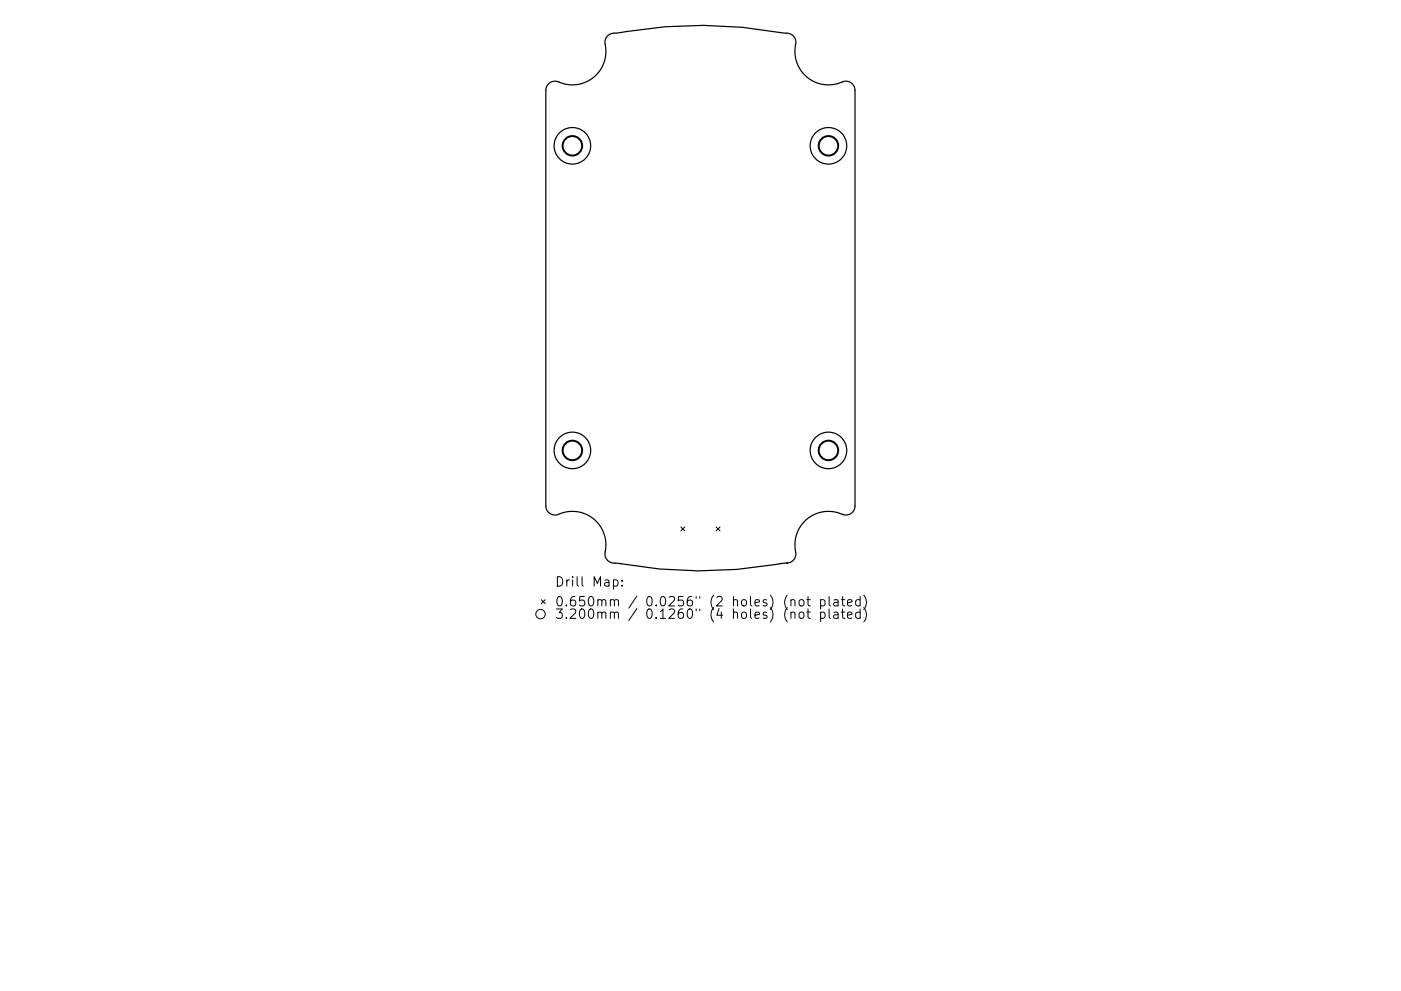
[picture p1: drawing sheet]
<svg xmlns="http://www.w3.org/2000/svg" width="297mm" height="210mm" viewBox="0 0 297 210" stroke-linecap="round" stroke-linejoin="round" font-family="sans-serif">
<defs><g id="words">
<g font-size="2.8">
<text x="117.6" y="124.5">Drill Map:</text>
<text x="117.6" y="128.7">0.650mm / 0.0256&quot; (2 holes) (not plated)</text>
<text x="117.6" y="131.3">3.200mm / 0.1260&quot; (4 holes) (not plated)</text>
</g>
</g></defs>
<g fill="none" stroke="#000" stroke-width=".26">
<path d="M116.3 17.8l.7-.4 1-.2a7.3 7.3 0 0 0 7.9-.8 7.3 7.3 0 0 0 2.4-7.6 1.94 1.94 0 0 1 1.9-1.8h.7a96.5 96.5 0 0 1 35.2 0h.7a1.94 1.94 0 0 1 1.9 2.4 7.2 7.2 0 0 0 2.7 7.2 7.2 7.2 0 0 0 7.6 .7 1.94 1.94 0 0 1 2.3 1.9v88.1a1.94 1.94 0 0 1-2.8 1.8 7.2 7.2 0 0 0-7.6 1.2 7.2 7.2 0 0 0-2.2 7.4 1.94 1.94 0 0 1-1.9 1.8h.2h-.8a99 99 0 0 1-35.9 0 1.94 1.94 0 0 1-2-2.4 7.2 7.2 0 0 0-2.7-7.2 7.2 7.2 0 0 0-7.6-.7 1.94 1.94 0 0 1-2.3-1.9v-88.1l.2-.8z"/>
<circle cx="121.4" cy="30.9" r="3.9"/>
<circle cx="175.6" cy="30.9" r="3.9"/>
<circle cx="121.4" cy="95.6" r="3.9"/>
<circle cx="175.6" cy="95.6" r="3.9"/>
</g>
<g fill="none" stroke="#000" stroke-width=".21">
<path d="M144.3 111.8l.9 .8M145.2 111.8l-.9 .8M151.8 111.8l.9 .8M152.7 111.8l-.9 .8M114.8 127.2l.8 .9M115.6 127.2l-.8 .9M130.1 123.1l.5-.1 .4 .4v.6l-.2 .3h-.7M131.9 124.2v.2M131.9 123.1v.2M167.7 127.4l.3-.2 .5 .1 .1 1.3M167.7 130.1a.5 .5 0 0 1 .9 0v1.1M169.5 130.1l.3-.2 .6 .2 .1 .7-.2 .3-.5 .1-.3-.2z"/>
<path d="M169.6 127.3l.2-.1a.54 .54 0 0 1 .7 .4l-.1 .8-.6 .2-.4-.4v-.6zM171 127.2h.8M171 129.9h.8M171.3 126.6v1.7l.1 .2 .4 .1M171.3 129.2v1.7l.1 .2 .4 .1M174 127.3l.6-.1 .3 .4v.6l-.2 .3h-.7M174 130l.6-.1 .3 .3v.6l-.2 .3h-.7M174 127.2v2M174 129.9v2M175.8 126.6v1.7l.3 .3M175.8 129.2v1.7l.3 .3M176.8 127.3h.8l.1 1.3"/>
<path d="M176.8 130h.8l.1 1.2M177.7 127.7l-.7 .1a.39 .39 0 0 0-.3 .4 .39 .39 0 0 0 .3 .4l.7-.1M177.7 130.3l-.7 .1a.39 .39 0 0 0-.3 .4 .39 .39 0 0 0 .3 .4l.7-.1M178.4 127.2h.7M178.4 129.9h.7M178.6 126.6v1.7l.1 .2 .4 .1M178.6 129.2v1.7l.1 .2 .4 .1M179.7 127.9l.9-.2v-.4l-.6-.1-.3 .3 .1 1h.8M179.7 130.5l.9-.2v-.3l-.6-.1-.3 .2 .1 1h.8M182.4 127.3l-.6-.1-.4 .4v.6l.2 .3h.8M182.4 130l-.6-.1-.4 .3v.6l.2 .3h.8M182.4 126.6v2"/>
<path d="M182.4 129.2v2M183.1 126.3a2.29 2.29 0 0 1 0 3M183.1 128.9a2.29 2.29 0 0 1 0 3.1"/>
<circle cx="114.6" cy="130.3" r="1"/>
</g>
<g fill="none" stroke="#000" stroke-width=".41">
<circle cx="121.4" cy="30.9" r="2.07"/>
<circle cx="175.6" cy="30.9" r="2.07"/>
<circle cx="121.4" cy="95.6" r="2.07"/>
<circle cx="175.6" cy="95.6" r="2.07"/>
</g>
<use href="#words"/>
</svg>
